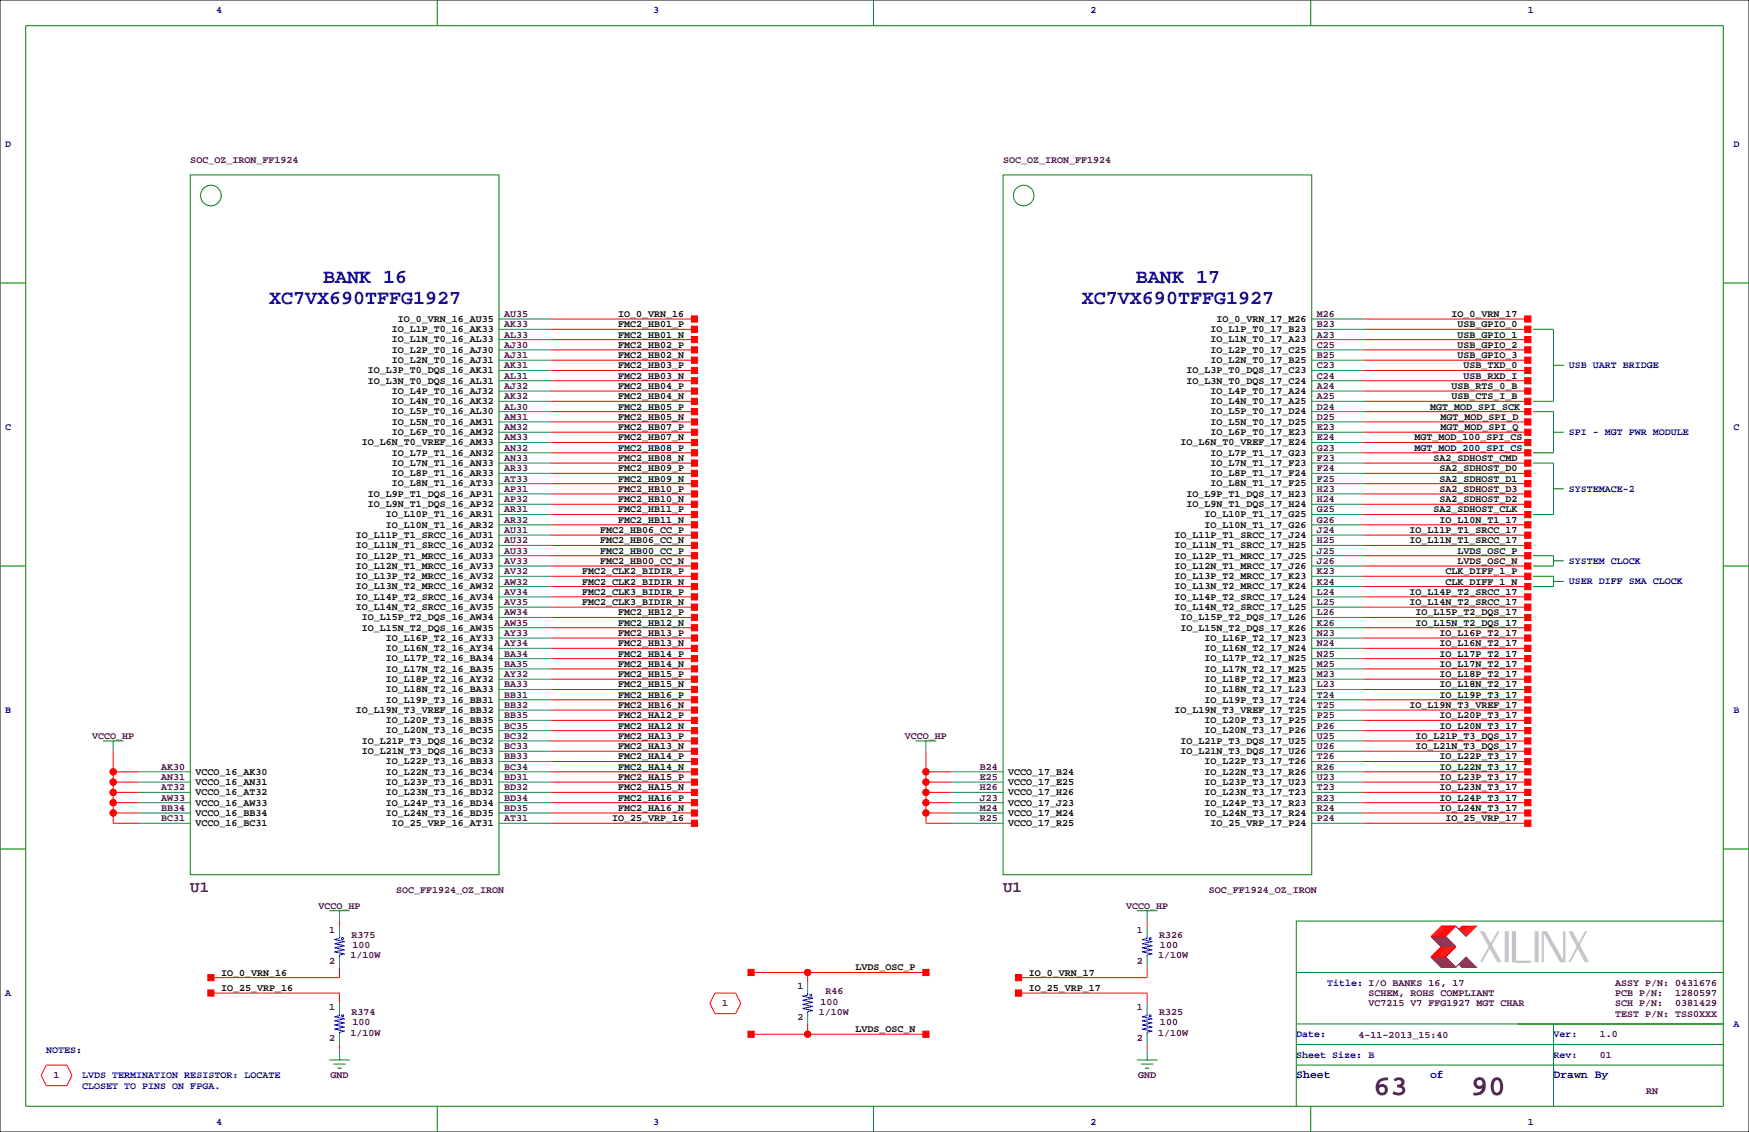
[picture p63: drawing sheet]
<svg xmlns="http://www.w3.org/2000/svg" width="432mm" height="279mm" viewBox="0 0 432 279" stroke-linecap="round" stroke-linejoin="round" font-family="sans-serif">
<defs><g id="words">
<g font-size="7.1" fill="#400040">
<text x="339.1" y="270.3">63</text>
<text x="363.2" y="270.3">90</text>
</g>
<g font-size="4.9" fill="#0000a0">
<text x="79.8" y="70">BANK 16</text>
<text x="280.5" y="70">BANK 17</text>
<text x="66.5" y="75">XC7VX690TFFG1927</text>
<text x="267.1" y="75">XC7VX690TFFG1927</text>
</g>
<g font-size="3.9" fill="#400040">
<text x="47" y="220.2">U1</text>
<text x="247.6" y="220.2">U1</text>
</g>
<g font-size="2.8" fill="#0000a0">
<text x="320" y="266.1">Sheet</text>
<text x="353.1" y="266.1">of</text>
<text x="383.5" y="266.1">Drawn By</text>
</g>
<g font-size="2.5" fill="#0000a0">
<text x="53.3" y="3.3">4</text>
<text x="161.3" y="3.3">3</text>
<text x="269.2" y="3.3">2</text>
<text x="377.2" y="3.3">1</text>
<text x="1.3" y="36.3">D</text>
<text x="428" y="36.3">D</text>
<text x="387.3" y="90.9">USB UART BRIDGE</text>
<text x="1.3" y="106.2">C</text>
<text x="387.3" y="107.4">SPI - MGT PWR MODULE</text>
<text x="428" y="106.2">C</text>
<text x="387.3" y="121.3">SYSTEMACE-2</text>
<text x="387.3" y="139.1">SYSTEM CLOCK</text>
<text x="387.3" y="144.2">USER DIFF SMA CLOCK</text>
<text x="1.3" y="176">B</text>
<text x="428" y="176">B</text>
<text x="1.3" y="245.9">A</text>
<text x="327.7" y="243.3">Title: I/O BANKS 16, 17</text>
<text x="320" y="256">Date:</text>
<text x="383.5" y="256">Ver:</text>
<text x="428" y="253.5">A</text>
<text x="11.4" y="259.8">NOTES:</text>
<text x="320" y="261.1">Sheet Size: B</text>
<text x="383.5" y="261.1">Rev:</text>
<text x="20.3" y="266.2">LVDS TERMINATION RESISTOR: LOCATE</text>
<text x="20.3" y="268.7">CLOSET TO PINS ON FPGA.</text>
<text x="53.3" y="277.6">4</text>
<text x="161.3" y="277.6">3</text>
<text x="269.2" y="277.6">2</text>
<text x="377.2" y="277.6">1</text>
</g>
<g font-size="2.5" fill="#400040">
<text x="47" y="40.1">SOC_OZ_IRON_FF1924</text>
<text x="247.6" y="40.1">SOC_OZ_IRON_FF1924</text>
<text x="124.5" y="83.3">AL33</text>
<text x="124.5" y="80.8">AK33</text>
<text x="124.5" y="78.2">AU35</text>
<text x="325.1" y="83.3">A23</text>
<text x="325.1" y="80.8">B23</text>
<text x="325.1" y="78.2">M26</text>
<text x="124.5" y="88.4">AJ31</text>
<text x="124.5" y="85.9">AJ30</text>
<text x="325.1" y="88.4">B25</text>
<text x="325.1" y="85.9">C25</text>
<text x="124.5" y="93.5">AL31</text>
<text x="124.5" y="90.9">AK31</text>
<text x="325.1" y="93.5">C24</text>
<text x="325.1" y="90.9">C23</text>
<text x="124.5" y="101.1">AL30</text>
<text x="124.5" y="98.6">AK32</text>
<text x="124.5" y="96">AJ32</text>
<text x="325.1" y="101.1">D24</text>
<text x="325.1" y="98.6">A25</text>
<text x="325.1" y="96">A24</text>
<text x="124.5" y="106.2">AM32</text>
<text x="124.5" y="103.6">AM31</text>
<text x="325.1" y="106.2">E23</text>
<text x="325.1" y="103.6">D25</text>
<text x="124.5" y="113.8">AN33</text>
<text x="124.5" y="111.3">AN32</text>
<text x="124.5" y="108.7">AM33</text>
<text x="325.1" y="113.8">F23</text>
<text x="325.1" y="111.3">G23</text>
<text x="325.1" y="108.7">E24</text>
<text x="124.5" y="118.9">AT33</text>
<text x="124.5" y="116.3">AR33</text>
<text x="325.1" y="118.9">F25</text>
<text x="325.1" y="116.3">F24</text>
<text x="124.5" y="124">AP32</text>
<text x="124.5" y="121.4">AP31</text>
<text x="325.1" y="124">H24</text>
<text x="325.1" y="121.4">H23</text>
<text x="124.5" y="131.6">AU31</text>
<text x="124.5" y="129">AR32</text>
<text x="124.5" y="126.5">AR31</text>
<text x="325.1" y="131.6">J24</text>
<text x="325.1" y="129">G26</text>
<text x="325.1" y="126.5">G25</text>
<text x="124.5" y="136.7">AU33</text>
<text x="124.5" y="134.1">AU32</text>
<text x="325.1" y="136.7">J25</text>
<text x="325.1" y="134.1">H25</text>
<text x="124.5" y="141.7">AV32</text>
<text x="124.5" y="139.2">AV33</text>
<text x="325.1" y="141.7">K23</text>
<text x="325.1" y="139.2">J26</text>
<text x="124.5" y="149.4">AV35</text>
<text x="124.5" y="146.8">AV34</text>
<text x="124.5" y="144.3">AW32</text>
<text x="325.1" y="149.4">L25</text>
<text x="325.1" y="146.8">L24</text>
<text x="325.1" y="144.3">K24</text>
<text x="124.5" y="154.4">AW35</text>
<text x="124.5" y="151.9">AW34</text>
<text x="325.1" y="154.4">K26</text>
<text x="325.1" y="151.9">L26</text>
<text x="124.5" y="159.5">AY34</text>
<text x="124.5" y="157">AY33</text>
<text x="325.1" y="159.5">N24</text>
<text x="325.1" y="157">N23</text>
<text x="124.5" y="167.1">AY32</text>
<text x="124.5" y="164.6">BA35</text>
<text x="124.5" y="162.1">BA34</text>
<text x="325.1" y="167.1">M23</text>
<text x="325.1" y="164.6">M25</text>
<text x="325.1" y="162.1">N25</text>
<text x="124.5" y="172.2">BB31</text>
<text x="124.5" y="169.7">BA33</text>
<text x="325.1" y="172.2">T24</text>
<text x="325.1" y="169.7">L23</text>
<text x="124.5" y="179.8">BC35</text>
<text x="124.5" y="177.3">BB35</text>
<text x="124.5" y="174.8">BB32</text>
<text x="325.1" y="179.8">P26</text>
<text x="325.1" y="177.3">P25</text>
<text x="325.1" y="174.8">T25</text>
<text x="22.8" y="182.4">VCCO_HP</text>
<text x="124.5" y="184.9">BC33</text>
<text x="124.5" y="182.4">BC32</text>
<text x="223.4" y="182.4">VCCO_HP</text>
<text x="325.1" y="184.9">U26</text>
<text x="325.1" y="182.4">U25</text>
<text x="39.8" y="190">AK30</text>
<text x="124.5" y="190">BC34</text>
<text x="124.5" y="187.5">BB33</text>
<text x="241.9" y="190">B24</text>
<text x="325.1" y="190">R26</text>
<text x="325.1" y="187.5">T26</text>
<text x="39.8" y="197.6">AW33</text>
<text x="39.8" y="195.1">AT32</text>
<text x="39.8" y="192.5">AN31</text>
<text x="124.5" y="197.6">BD34</text>
<text x="124.5" y="195.1">BD32</text>
<text x="124.5" y="192.5">BD31</text>
<text x="241.9" y="197.6">J23</text>
<text x="241.9" y="195.1">H26</text>
<text x="241.9" y="192.5">E25</text>
<text x="325.1" y="197.6">R23</text>
<text x="325.1" y="195.1">T23</text>
<text x="325.1" y="192.5">U23</text>
<text x="39.8" y="202.7">BC31</text>
<text x="39.8" y="200.2">BB34</text>
<text x="124.5" y="202.7">AT31</text>
<text x="124.5" y="200.2">BD35</text>
<text x="241.9" y="202.7">R25</text>
<text x="241.9" y="200.2">M24</text>
<text x="325.1" y="202.7">P24</text>
<text x="325.1" y="200.2">R24</text>
<text x="97.8" y="220.5">SOC_FF1924_OZ_IRON</text>
<text x="298.5" y="220.5">SOC_FF1924_OZ_IRON</text>
<text x="78.6" y="224.3">VCCO_HP</text>
<text x="278" y="224.3">VCCO_HP</text>
<text x="81.3" y="230.2">1</text>
<text x="86.8" y="231.5">R375</text>
<text x="280.7" y="230.2">1</text>
<text x="286.2" y="231.5">R326</text>
<text x="81.3" y="237.8">2</text>
<text x="86.6" y="236.6">1/10W</text>
<text x="87" y="234">100</text>
<text x="280.7" y="237.8">2</text>
<text x="286" y="236.6">1/10W</text>
<text x="286.4" y="234">100</text>
<text x="196.8" y="244.2">1</text>
<text x="203.8" y="245.5">R46</text>
<text x="337.8" y="245.9">SCHEM, ROHS COMPLIANT</text>
<text x="398.8" y="243.3">ASSY P/N: 0431676</text>
<text x="398.8" y="245.9">PCB P/N:</text>
<text x="413.6" y="245.9">1280597</text>
<text x="81.3" y="249.3">1</text>
<text x="86.8" y="250.5">R374</text>
<text x="178.3" y="248.4">1</text>
<text x="196.8" y="251.8">2</text>
<text x="202.1" y="250.5">1/10W</text>
<text x="202.6" y="248">100</text>
<text x="280.7" y="249.3">1</text>
<text x="286.2" y="250.5">R325</text>
<text x="337.8" y="248.4">VC7215 V7 FFG1927 MGT CHAR</text>
<text x="398.8" y="248.4">SCH P/N:</text>
<text x="398.8" y="251">TEST P/N: TSS0XXX</text>
<text x="413.6" y="248.4">0381429</text>
<text x="81.3" y="256.9">2</text>
<text x="86.6" y="255.6">1/10W</text>
<text x="87" y="253.1">100</text>
<text x="280.7" y="256.9">2</text>
<text x="286" y="255.6">1/10W</text>
<text x="286.4" y="253.1">100</text>
<text x="335.4" y="256.3">4-11-2013_15:40</text>
<text x="395" y="256">1.0</text>
<text x="395" y="261.1">01</text>
<text x="13.2" y="266.2">1</text>
<text x="81.6" y="266.2">GND</text>
<text x="281" y="266.2">GND</text>
<text x="406.4" y="270">RN</text>
</g>
<g font-size="2.5">
<text x="96.7" y="82">IO_L1P_T0_16_AK33</text>
<text x="98.2" y="79.4">IO_0_VRN_16_AU35</text>
<text x="152.6" y="78.2">IO_0_VRN_16</text>
<text x="152.6" y="83.3">FMC2_HB01_N</text>
<text x="152.6" y="80.8">FMC2_HB01_P</text>
<text x="298.9" y="82">IO_L1P_T0_17_B23</text>
<text x="300.4" y="79.4">IO_0_VRN_17_M26</text>
<text x="358.4" y="78.2">IO_0_VRN_17</text>
<text x="359.8" y="83.3">USB_GPIO_1</text>
<text x="359.8" y="80.8">USB_GPIO_0</text>
<text x="96.7" y="89.6">IO_L2N_T0_16_AJ31</text>
<text x="96.7" y="87.1">IO_L2P_T0_16_AJ30</text>
<text x="96.7" y="84.5">IO_L1N_T0_16_AL33</text>
<text x="152.6" y="85.9">FMC2_HB02_P</text>
<text x="152.6" y="88.4">FMC2_HB02_N</text>
<text x="298.9" y="89.6">IO_L2N_T0_17_B25</text>
<text x="298.9" y="87.1">IO_L2P_T0_17_C25</text>
<text x="298.9" y="84.5">IO_L1N_T0_17_A23</text>
<text x="359.8" y="88.4">USB_GPIO_3</text>
<text x="359.8" y="85.9">USB_GPIO_2</text>
<text x="90.8" y="94.7">IO_L3N_T0_DQS_16_AL31</text>
<text x="90.8" y="92.1">IO_L3P_T0_DQS_16_AK31</text>
<text x="152.6" y="90.9">FMC2_HB03_P</text>
<text x="152.6" y="93.5">FMC2_HB03_N</text>
<text x="292.9" y="94.7">IO_L3N_T0_DQS_17_C24</text>
<text x="292.9" y="92.1">IO_L3P_T0_DQS_17_C23</text>
<text x="361.3" y="93.5">USB_RXD_I</text>
<text x="361.3" y="90.9">USB_TXD_0</text>
<text x="96.7" y="99.8">IO_L4N_T0_16_AK32</text>
<text x="96.7" y="97.2">IO_L4P_T0_16_AJ32</text>
<text x="152.6" y="101.1">FMC2_HB05_P</text>
<text x="152.6" y="98.6">FMC2_HB04_N</text>
<text x="152.6" y="96">FMC2_HB04_P</text>
<text x="298.9" y="99.8">IO_L4N_T0_17_A25</text>
<text x="298.9" y="97.2">IO_L4P_T0_17_A24</text>
<text x="353.1" y="101.1">MGT_MOD_SPI_SCK</text>
<text x="358.4" y="98.6">USB_CTS_I_B</text>
<text x="358.4" y="96">USB_RTS_0_B</text>
<text x="96.7" y="107.4">IO_L6P_T0_16_AM32</text>
<text x="96.7" y="104.8">IO_L5N_T0_16_AM31</text>
<text x="96.7" y="102.3">IO_L5P_T0_16_AL30</text>
<text x="152.6" y="103.6">FMC2_HB05_N</text>
<text x="152.6" y="106.2">FMC2_HB07_P</text>
<text x="298.9" y="107.4">IO_L6P_T0_17_E23</text>
<text x="298.9" y="104.8">IO_L5N_T0_17_D25</text>
<text x="298.9" y="102.3">IO_L5P_T0_17_D24</text>
<text x="355.6" y="106.2">MGT_MOD_SPI_Q</text>
<text x="355.6" y="103.6">MGT_MOD_SPI_D</text>
<text x="89.3" y="109.9">IO_L6N_T0_VREF_16_AM33</text>
<text x="96.7" y="112.5">IO_L7P_T1_16_AN32</text>
<text x="152.6" y="111.3">FMC2_HB08_P</text>
<text x="152.6" y="113.8">FMC2_HB08_N</text>
<text x="152.6" y="108.7">FMC2_HB07_N</text>
<text x="291.5" y="109.9">IO_L6N_T0_VREF_17_E24</text>
<text x="298.9" y="112.5">IO_L7P_T1_17_G23</text>
<text x="349.3" y="111.3">MGT_MOD_200_SPI_CS</text>
<text x="349.3" y="108.7">MGT_MOD_100_SPI_CS</text>
<text x="353.9" y="113.8">SA2_SDHOST_CMD</text>
<text x="96.7" y="117.5">IO_L8P_T1_16_AR33</text>
<text x="96.7" y="115">IO_L7N_T1_16_AN33</text>
<text x="152.6" y="116.3">FMC2_HB09_P</text>
<text x="152.6" y="118.9">FMC2_HB09_N</text>
<text x="298.9" y="117.5">IO_L8P_T1_17_F24</text>
<text x="298.9" y="115">IO_L7N_T1_17_F23</text>
<text x="355.4" y="118.9">SA2_SDHOST_D1</text>
<text x="355.4" y="116.3">SA2_SDHOST_D0</text>
<text x="90.8" y="125.2">IO_L9N_T1_DQS_16_AP32</text>
<text x="90.8" y="122.6">IO_L9P_T1_DQS_16_AP31</text>
<text x="96.7" y="120.1">IO_L8N_T1_16_AT33</text>
<text x="152.6" y="121.4">FMC2_HB10_P</text>
<text x="152.6" y="124">FMC2_HB10_N</text>
<text x="292.9" y="125.2">IO_L9N_T1_DQS_17_H24</text>
<text x="292.9" y="122.6">IO_L9P_T1_DQS_17_H23</text>
<text x="298.9" y="120.1">IO_L8N_T1_17_F25</text>
<text x="355.4" y="124">SA2_SDHOST_D2</text>
<text x="355.4" y="121.4">SA2_SDHOST_D3</text>
<text x="95.2" y="130.2">IO_L10N_T1_16_AR32</text>
<text x="95.2" y="127.7">IO_L10P_T1_16_AR31</text>
<text x="148.2" y="131.6">FMC2_HB06_CC_P</text>
<text x="152.6" y="126.5">FMC2_HB11_P</text>
<text x="152.6" y="129">FMC2_HB11_N</text>
<text x="297.4" y="130.2">IO_L10N_T1_17_G26</text>
<text x="297.4" y="127.7">IO_L10P_T1_17_G25</text>
<text x="348" y="131.6">IO_L11P_T1_SRCC_17</text>
<text x="353.9" y="126.5">SA2_SDHOST_CLK</text>
<text x="355.4" y="129">IO_L10N_T1_17</text>
<text x="87.8" y="137.9">IO_L12P_T1_MRCC_16_AU33</text>
<text x="87.8" y="135.3">IO_L11N_T1_SRCC_16_AU32</text>
<text x="87.8" y="132.8">IO_L11P_T1_SRCC_16_AU31</text>
<text x="148.2" y="134.1">FMC2_HB06_CC_N</text>
<text x="148.2" y="136.7">FMC2_HB00_CC_P</text>
<text x="290" y="137.9">IO_L12P_T1_MRCC_17_J25</text>
<text x="290" y="135.3">IO_L11N_T1_SRCC_17_H25</text>
<text x="290" y="132.8">IO_L11P_T1_SRCC_17_J24</text>
<text x="348" y="134.1">IO_L11N_T1_SRCC_17</text>
<text x="359.8" y="136.7">LVDS_OSC_P</text>
<text x="87.8" y="142.9">IO_L13P_T2_MRCC_16_AV32</text>
<text x="87.8" y="140.4">IO_L12N_T1_MRCC_16_AV33</text>
<text x="143.7" y="141.7">FMC2_CLK2_BIDIR_P</text>
<text x="148.2" y="139.2">FMC2_HB00_CC_N</text>
<text x="290" y="142.9">IO_L13P_T2_MRCC_17_K23</text>
<text x="290" y="140.4">IO_L12N_T1_MRCC_17_J26</text>
<text x="356.9" y="141.7">CLK_DIFF_1_P</text>
<text x="359.8" y="139.2">LVDS_OSC_N</text>
<text x="87.8" y="148">IO_L14P_T2_SRCC_16_AV34</text>
<text x="87.8" y="145.5">IO_L13N_T2_MRCC_16_AW32</text>
<text x="143.7" y="144.3">FMC2_CLK2_BIDIR_N</text>
<text x="143.7" y="146.8">FMC2_CLK3_BIDIR_P</text>
<text x="143.7" y="149.4">FMC2_CLK3_BIDIR_N</text>
<text x="290" y="148">IO_L14P_T2_SRCC_17_L24</text>
<text x="290" y="145.5">IO_L13N_T2_MRCC_17_K24</text>
<text x="348" y="146.8">IO_L14P_T2_SRCC_17</text>
<text x="348" y="149.4">IO_L14N_T2_SRCC_17</text>
<text x="356.9" y="144.3">CLK_DIFF_1_N</text>
<text x="87.8" y="150.6">IO_L14N_T2_SRCC_16_AV35</text>
<text x="89.3" y="155.6">IO_L15N_T2_DQS_16_AW35</text>
<text x="89.3" y="153.1">IO_L15P_T2_DQS_16_AW34</text>
<text x="152.6" y="151.9">FMC2_HB12_P</text>
<text x="152.6" y="154.4">FMC2_HB12_N</text>
<text x="290" y="150.6">IO_L14N_T2_SRCC_17_L25</text>
<text x="291.5" y="155.6">IO_L15N_T2_DQS_17_K26</text>
<text x="291.5" y="153.1">IO_L15P_T2_DQS_17_L26</text>
<text x="349.5" y="151.9">IO_L15P_T2_DQS_17</text>
<text x="349.5" y="154.4">IO_L15N_T2_DQS_17</text>
<text x="95.2" y="160.7">IO_L16N_T2_16_AY34</text>
<text x="95.2" y="158.2">IO_L16P_T2_16_AY33</text>
<text x="152.6" y="157">FMC2_HB13_P</text>
<text x="152.6" y="159.5">FMC2_HB13_N</text>
<text x="297.4" y="160.7">IO_L16N_T2_17_N24</text>
<text x="297.4" y="158.2">IO_L16P_T2_17_N23</text>
<text x="355.4" y="157">IO_L16P_T2_17</text>
<text x="355.4" y="159.5">IO_L16N_T2_17</text>
<text x="95.2" y="165.8">IO_L17N_T2_16_BA35</text>
<text x="95.2" y="163.3">IO_L17P_T2_16_BA34</text>
<text x="152.6" y="162.1">FMC2_HB14_P</text>
<text x="152.6" y="164.6">FMC2_HB14_N</text>
<text x="152.6" y="167.1">FMC2_HB15_P</text>
<text x="297.4" y="165.8">IO_L17N_T2_17_M25</text>
<text x="297.4" y="163.3">IO_L17P_T2_17_N25</text>
<text x="355.4" y="162.1">IO_L17P_T2_17</text>
<text x="355.4" y="164.6">IO_L17N_T2_17</text>
<text x="355.4" y="167.1">IO_L18P_T2_17</text>
<text x="95.2" y="173.4">IO_L19P_T3_16_BB31</text>
<text x="95.2" y="170.9">IO_L18N_T2_16_BA33</text>
<text x="95.2" y="168.3">IO_L18P_T2_16_AY32</text>
<text x="152.6" y="172.2">FMC2_HB16_P</text>
<text x="152.6" y="169.7">FMC2_HB15_N</text>
<text x="297.4" y="173.4">IO_L19P_T3_17_T24</text>
<text x="297.4" y="170.9">IO_L18N_T2_17_L23</text>
<text x="297.4" y="168.3">IO_L18P_T2_17_M23</text>
<text x="355.4" y="169.7">IO_L18N_T2_17</text>
<text x="355.4" y="172.2">IO_L19P_T3_17</text>
<text x="87.8" y="176">IO_L19N_T3_VREF_16_BB32</text>
<text x="95.2" y="178.5">IO_L20P_T3_16_BB35</text>
<text x="152.6" y="179.8">FMC2_HA12_N</text>
<text x="152.6" y="177.3">FMC2_HA12_P</text>
<text x="152.6" y="174.8">FMC2_HB16_N</text>
<text x="290" y="176">IO_L19N_T3_VREF_17_T25</text>
<text x="297.4" y="178.5">IO_L20P_T3_17_P25</text>
<text x="348" y="174.8">IO_L19N_T3_VREF_17</text>
<text x="355.4" y="177.3">IO_L20P_T3_17</text>
<text x="355.4" y="179.8">IO_L20N_T3_17</text>
<text x="89.3" y="183.6">IO_L21P_T3_DQS_16_BC32</text>
<text x="95.2" y="181">IO_L20N_T3_16_BC35</text>
<text x="152.6" y="184.9">FMC2_HA13_N</text>
<text x="152.6" y="182.4">FMC2_HA13_P</text>
<text x="291.5" y="183.6">IO_L21P_T3_DQS_17_U25</text>
<text x="297.4" y="181">IO_L20N_T3_17_P26</text>
<text x="349.5" y="182.4">IO_L21P_T3_DQS_17</text>
<text x="349.5" y="184.9">IO_L21N_T3_DQS_17</text>
<text x="48.3" y="191.2">VCCO_16_AK30</text>
<text x="89.3" y="186.1">IO_L21N_T3_DQS_16_BC33</text>
<text x="95.2" y="191.2">IO_L22N_T3_16_BC34</text>
<text x="95.2" y="188.7">IO_L22P_T3_16_BB33</text>
<text x="152.6" y="187.5">FMC2_HA14_P</text>
<text x="152.6" y="190">FMC2_HA14_N</text>
<text x="248.9" y="191.2">VCCO_17_B24</text>
<text x="291.5" y="186.1">IO_L21N_T3_DQS_17_U26</text>
<text x="297.4" y="191.2">IO_L22N_T3_17_R26</text>
<text x="297.4" y="188.7">IO_L22P_T3_17_T26</text>
<text x="355.4" y="187.5">IO_L22P_T3_17</text>
<text x="355.4" y="190">IO_L22N_T3_17</text>
<text x="48.3" y="196.3">VCCO_16_AT32</text>
<text x="48.3" y="193.7">VCCO_16_AN31</text>
<text x="95.2" y="196.3">IO_L23N_T3_16_BD32</text>
<text x="95.2" y="193.7">IO_L23P_T3_16_BD31</text>
<text x="152.6" y="192.5">FMC2_HA15_P</text>
<text x="152.6" y="195.1">FMC2_HA15_N</text>
<text x="152.6" y="197.6">FMC2_HA16_P</text>
<text x="248.9" y="196.3">VCCO_17_H26</text>
<text x="248.9" y="193.7">VCCO_17_E25</text>
<text x="297.4" y="196.3">IO_L23N_T3_17_T23</text>
<text x="297.4" y="193.7">IO_L23P_T3_17_U23</text>
<text x="355.4" y="192.5">IO_L23P_T3_17</text>
<text x="355.4" y="195.1">IO_L23N_T3_17</text>
<text x="355.4" y="197.6">IO_L24P_T3_17</text>
<text x="48.3" y="203.9">VCCO_16_BC31</text>
<text x="48.3" y="201.4">VCCO_16_BB34</text>
<text x="48.3" y="198.8">VCCO_16_AW33</text>
<text x="95.2" y="201.4">IO_L24N_T3_16_BD35</text>
<text x="95.2" y="198.8">IO_L24P_T3_16_BD34</text>
<text x="96.7" y="203.9">IO_25_VRP_16_AT31</text>
<text x="151.1" y="202.7">IO_25_VRP_16</text>
<text x="152.6" y="200.2">FMC2_HA16_N</text>
<text x="248.9" y="203.9">VCCO_17_R25</text>
<text x="248.9" y="201.4">VCCO_17_M24</text>
<text x="248.9" y="198.8">VCCO_17_J23</text>
<text x="297.4" y="201.4">IO_L24N_T3_17_R24</text>
<text x="297.4" y="198.8">IO_L24P_T3_17_R23</text>
<text x="298.9" y="203.9">IO_25_VRP_17_P24</text>
<text x="355.4" y="200.2">IO_L24N_T3_17</text>
<text x="356.9" y="202.7">IO_25_VRP_17</text>
<text x="211.2" y="239.5">LVDS_OSC_P</text>
<text x="54.6" y="244.6">IO_25_VRP_16</text>
<text x="54.6" y="240.8">IO_0_VRN_16</text>
<text x="254" y="240.8">IO_0_VRN_17</text>
<text x="254" y="244.6">IO_25_VRP_17</text>
<text x="211.2" y="254.8">LVDS_OSC_N</text>
</g>
</g></defs>
<path d="M0 0h431.8v279.4h-431.8z" fill="none" stroke="#000" stroke-width=".25"/>
<g fill="none" stroke="#f00" stroke-width=".25">
<path d="M135.9 78.7h35.5M336.5 78.7h40.7M135.9 81.3h35.5M135.9 83.8h35.5M135.9 86.4h35.5M135.9 88.9h35.5M135.9 91.4h35.5M135.9 94h35.5M135.9 96.5h35.5M135.9 99.1h35.5M336.5 81.3h40.7M336.5 83.8h40.7"/>
<path d="M336.5 86.4h40.7M336.5 88.9h40.7M336.5 91.4h40.7M336.5 94h40.7M336.5 96.5h40.7M336.5 99.1h40.7M135.9 114.3h35.5M135.9 116.8h35.5M135.9 119.4h35.5M135.9 101.6h35.5M135.9 109.2h35.5M135.9 106.7h35.5"/>
<path d="M135.9 111.8h35.5M135.9 104.1h35.5M336.5 114.3h40.7M336.5 116.8h40.7M336.5 119.4h40.7M336.5 101.6h40.7M336.5 109.2h40.7M336.5 106.7h40.7M336.5 111.8h40.7M336.5 104.1h40.7M135.9 121.9h35.5M135.9 124.5h35.5"/>
<path d="M135.9 127h35.5M135.9 137.2h35.5M135.9 139.7h35.5M135.9 129.5h35.5M135.9 134.6h35.5M135.9 132.1h35.5M336.5 121.9h40.7M336.5 124.5h40.7M336.5 127h40.7M336.5 137.2h40.7M336.5 139.7h40.7M336.5 129.5h40.7"/>
<path d="M336.5 134.6h40.7M336.5 132.1h40.7M135.9 142.2h35.5M135.9 144.8h35.5M135.9 157.5h35.5M135.9 154.9h35.5M135.9 152.4h35.5M135.9 149.9h35.5M135.9 147.3h35.5M336.5 142.2h40.7M336.5 144.8h40.7M336.5 157.5h40.7"/>
<path d="M336.5 154.9h40.7M336.5 152.4h40.7M336.5 149.9h40.7M336.5 147.3h40.7M135.9 177.8h35.5M135.9 175.3h35.5M135.9 172.7h35.5M135.9 170.2h35.5M135.9 167.6h35.5M135.9 165.1h35.5M135.9 162.6h35.5M135.9 160h35.5"/>
<path d="M336.5 177.8h40.7M336.5 175.3h40.7M336.5 172.7h40.7M336.5 170.2h40.7M336.5 167.6h40.7M336.5 165.1h40.7M336.5 162.6h40.7M336.5 160h40.7M27.9 190.5h6.4M27.9 185.4v17.8h6.4M27.9 198.1h6.4M27.9 195.6h6.4"/>
<path d="M27.9 193h6.4M135.9 190.5h35.5M135.9 198.1h35.5M135.9 195.6h35.5M135.9 193h35.5M135.9 188h35.5M135.9 185.4h35.5M135.9 182.9h35.5M135.9 180.3h35.5M228.6 190.5h6.3M228.6 185.4v17.8h6.3M228.6 198.1h6.3"/>
<path d="M228.6 195.6h6.3M228.6 193h6.3M336.5 190.5h40.7M336.5 198.1h40.7M336.5 195.6h40.7M336.5 193h40.7M336.5 188h40.7M336.5 185.4h40.7M336.5 182.9h40.7M336.5 180.3h40.7M27.9 200.7h6.4M135.9 203.2h35.5"/>
<path d="M135.9 200.7h35.5M228.6 200.7h6.3M336.5 203.2h40.7M336.5 200.7h40.7M83.8 227.3v1.3M83.8 238.8v2.5h-31.7M283.2 238.8v2.5h-31.7M283.2 227.3v1.3M355.9 233.7l-2.6 2.5h3.6l2.5-2.5M355.9 228.6h3.5l-2.5 2.5h-3.6zM356.1 233.7l-2.5 2.5M356.1 228.6l-2.5 2.5"/>
<path d="M356.4 233.7l-2.6 2.5M356.4 228.6l-2.6 2.5M356.6 233.7l-2.5 2.5M356.6 228.6l-2.5 2.5M356.9 233.7l-2.6 2.5M356.9 228.6l-2.6 2.5M357.1 233.7l-2.5 2.5M357.1 228.6l-2.5 2.5M357.4 233.7l-2.6 2.5M357.4 228.6l-2.6 2.5M357.6 233.7l-2.5 2.5M357.6 228.6l-2.5 2.5"/>
<path d="M357.9 233.7l-2.6 2.5M357.9 228.6l-2.6 2.5M358.1 233.7l-2.5 2.5M358.1 228.6l-2.5 2.5M358.4 233.7l-2.5 2.5M358.4 228.6l-2.5 2.5M358.6 233.7l-2.5 2.5M358.6 228.6l-2.5 2.5M358.9 233.7l-2.5 2.5M358.9 228.6l-2.5 2.5M359.2 233.7l-2.6 2.5M359.2 228.6l-2.6 2.5"/>
<path d="M360.2 229.4l.7-.8h3.6l-2.6 2.5M361.2 228.6l-.8 .8M361.4 228.6l-1 1M361.7 228.6l-1 1M361.9 228.6l-1.2 1.3M362.2 228.6l-1.3 1.3M362.5 228.6l-1.6 1.5M362.7 228.6l-1.5 1.5M363 228.6l-1.8 1.8M363.2 228.6l-1.8 1.8M363.5 228.6l-2.1 2M363.7 228.6l-2 2"/>
<path d="M364 228.6l-2.3 2.3M364.2 228.6l-2.3 2.3M52.1 245.1h31.7v2.5M83.8 257.8v1.3M176.5 245.1h5.1l1.3 2.5-1.3 2.6h-5.1l-1.2-2.6zM185.4 240h43.2M185.4 255.3h43.2M199.4 240v2.6M199.4 252.7v2.6M251.5 245.1h31.7v2.5M283.2 257.8v1.3M11.4 262.9h5.1l1.3 2.5-1.3 2.6h-5.1l-1.2-2.6z"/>
<circle cx="27.9" cy="190.5" r=".76"/>
<circle cx="27.9" cy="193" r=".76"/>
<circle cx="27.9" cy="198.1" r=".76"/>
<circle cx="27.9" cy="195.6" r=".76"/>
<circle cx="228.6" cy="193" r=".76"/>
<circle cx="228.6" cy="190.5" r=".76"/>
<circle cx="228.6" cy="198.1" r=".76"/>
<circle cx="228.6" cy="195.6" r=".76"/>
<circle cx="27.9" cy="200.7" r=".76"/>
<circle cx="228.6" cy="200.7" r=".76"/>
<circle cx="199.4" cy="240" r=".76"/>
<circle cx="199.4" cy="255.3" r=".76"/>
</g>
<g fill="#f00" stroke="#f00" stroke-width=".25">
<path d="M376.4 113.5h1.6v1.6h-1.6z" fill-rule="evenodd"/>
<path d="M376.4 116.1h1.6v1.5h-1.6z" fill-rule="evenodd"/>
<path d="M376.4 118.6h1.6v1.5h-1.6z" fill-rule="evenodd"/>
<path d="M376.4 121.2h1.6v1.5h-1.6z" fill-rule="evenodd"/>
<path d="M376.4 123.7h1.6v1.5h-1.6z" fill-rule="evenodd"/>
<path d="M376.4 126.2h1.6v1.6h-1.6z" fill-rule="evenodd"/>
<path d="M170.7 189.7h1.5v1.6h-1.5z" fill-rule="evenodd"/>
<path d="M184.7 239.3h1.5v1.5h-1.5z" fill-rule="evenodd"/>
<path d="M227.8 239.3h1.6v1.5h-1.6z" fill-rule="evenodd"/>
<path d="M184.7 254.5h1.5v1.5h-1.5z" fill-rule="evenodd"/>
<path d="M227.8 254.5h1.6v1.5h-1.6z" fill-rule="evenodd"/>
<path d="M376.4 80.5h1.6v1.5h-1.6z" fill-rule="evenodd"/>
<path d="M376.4 83.1h1.6v1.5h-1.6z" fill-rule="evenodd"/>
<path d="M376.4 85.6h1.6v1.5h-1.6z" fill-rule="evenodd"/>
<path d="M376.4 88.1h1.6v1.6h-1.6z" fill-rule="evenodd"/>
<path d="M376.4 90.7h1.6v1.5h-1.6z" fill-rule="evenodd"/>
<path d="M376.4 93.2h1.6v1.5h-1.6z" fill-rule="evenodd"/>
<path d="M376.4 95.8h1.6v1.5h-1.6z" fill-rule="evenodd"/>
<path d="M376.4 136.4h1.6v1.5h-1.6z" fill-rule="evenodd"/>
<path d="M376.4 138.9h1.6v1.6h-1.6z" fill-rule="evenodd"/>
<path d="M376.4 141.5h1.6v1.5h-1.6z" fill-rule="evenodd"/>
<path d="M376.4 144h1.6v1.5h-1.6z" fill-rule="evenodd"/>
<path d="M51.3 240.5h1.5v1.6h-1.5z" fill-rule="evenodd"/>
<path d="M51.3 244.3h1.5v1.6h-1.5z" fill-rule="evenodd"/>
<path d="M376.4 202.4h1.6v1.6h-1.6z" fill-rule="evenodd"/>
<path d="M376.4 199.9h1.6v1.5h-1.6z" fill-rule="evenodd"/>
<path d="M376.4 197.4h1.6v1.5h-1.6z" fill-rule="evenodd"/>
<path d="M376.4 194.8h1.6v1.5h-1.6z" fill-rule="evenodd"/>
<path d="M376.4 192.3h1.6v1.5h-1.6z" fill-rule="evenodd"/>
<path d="M376.4 189.7h1.6v1.6h-1.6z" fill-rule="evenodd"/>
<path d="M376.4 187.2h1.6v1.5h-1.6z" fill-rule="evenodd"/>
<path d="M376.4 184.7h1.6v1.5h-1.6z" fill-rule="evenodd"/>
<path d="M376.4 182.1h1.6v1.5h-1.6z" fill-rule="evenodd"/>
<path d="M376.4 179.6h1.6v1.5h-1.6z" fill-rule="evenodd"/>
<path d="M376.4 177h1.6v1.6h-1.6z" fill-rule="evenodd"/>
<path d="M376.4 174.5h1.6v1.5h-1.6z" fill-rule="evenodd"/>
<path d="M376.4 172h1.6v1.5h-1.6z" fill-rule="evenodd"/>
<path d="M376.4 169.4h1.6v1.5h-1.6z" fill-rule="evenodd"/>
<path d="M376.4 166.9h1.6v1.5h-1.6z" fill-rule="evenodd"/>
<path d="M376.4 164.3h1.6v1.6h-1.6z" fill-rule="evenodd"/>
<path d="M376.4 161.8h1.6v1.5h-1.6z" fill-rule="evenodd"/>
<path d="M376.4 159.3h1.6v1.5h-1.6z" fill-rule="evenodd"/>
<path d="M376.4 156.7h1.6v1.5h-1.6z" fill-rule="evenodd"/>
<path d="M376.4 154.2h1.6v1.5h-1.6z" fill-rule="evenodd"/>
<path d="M376.4 151.6h1.6v1.6h-1.6z" fill-rule="evenodd"/>
<path d="M376.4 149.1h1.6v1.5h-1.6z" fill-rule="evenodd"/>
<path d="M376.4 146.6h1.6v1.5h-1.6z" fill-rule="evenodd"/>
<path d="M376.4 128.8h1.6v1.5h-1.6z" fill-rule="evenodd"/>
<path d="M376.4 78h1.6v1.5h-1.6z" fill-rule="evenodd"/>
<path d="M170.7 95.8h1.5v1.5h-1.5z" fill-rule="evenodd"/>
<path d="M170.7 93.2h1.5v1.5h-1.5z" fill-rule="evenodd"/>
<path d="M170.7 166.9h1.5v1.5h-1.5z" fill-rule="evenodd"/>
<path d="M170.7 169.4h1.5v1.5h-1.5z" fill-rule="evenodd"/>
<path d="M170.7 136.4h1.5v1.5h-1.5z" fill-rule="evenodd"/>
<path d="M170.7 88.1h1.5v1.6h-1.5z" fill-rule="evenodd"/>
<path d="M170.7 85.6h1.5v1.5h-1.5z" fill-rule="evenodd"/>
<path d="M170.7 98.3h1.5v1.5h-1.5z" fill-rule="evenodd"/>
<path d="M170.7 100.8h1.5v1.6h-1.5z" fill-rule="evenodd"/>
<path d="M170.7 133.9h1.5v1.5h-1.5z" fill-rule="evenodd"/>
<path d="M170.7 108.5h1.5v1.5h-1.5z" fill-rule="evenodd"/>
<path d="M170.7 105.9h1.5v1.5h-1.5z" fill-rule="evenodd"/>
<path d="M170.7 113.5h1.5v1.6h-1.5z" fill-rule="evenodd"/>
<path d="M170.7 111h1.5v1.5h-1.5z" fill-rule="evenodd"/>
<path d="M170.7 118.6h1.5v1.5h-1.5z" fill-rule="evenodd"/>
<path d="M170.7 116.1h1.5v1.5h-1.5z" fill-rule="evenodd"/>
<path d="M170.7 123.7h1.5v1.5h-1.5z" fill-rule="evenodd"/>
<path d="M170.7 121.2h1.5v1.5h-1.5z" fill-rule="evenodd"/>
<path d="M170.7 128.8h1.5v1.5h-1.5z" fill-rule="evenodd"/>
<path d="M170.7 126.2h1.5v1.6h-1.5z" fill-rule="evenodd"/>
<path d="M170.7 154.2h1.5v1.5h-1.5z" fill-rule="evenodd"/>
<path d="M170.7 151.6h1.5v1.6h-1.5z" fill-rule="evenodd"/>
<path d="M170.7 159.3h1.5v1.5h-1.5z" fill-rule="evenodd"/>
<path d="M170.7 156.7h1.5v1.5h-1.5z" fill-rule="evenodd"/>
<path d="M170.7 164.3h1.5v1.6h-1.5z" fill-rule="evenodd"/>
<path d="M170.7 161.8h1.5v1.5h-1.5z" fill-rule="evenodd"/>
<path d="M170.7 172h1.5v1.5h-1.5z" fill-rule="evenodd"/>
<path d="M170.7 174.5h1.5v1.5h-1.5z" fill-rule="evenodd"/>
<path d="M170.7 90.7h1.5v1.5h-1.5z" fill-rule="evenodd"/>
<path d="M170.7 138.9h1.5v1.6h-1.5z" fill-rule="evenodd"/>
<path d="M170.7 80.5h1.5v1.5h-1.5z" fill-rule="evenodd"/>
<path d="M170.7 83.1h1.5v1.5h-1.5z" fill-rule="evenodd"/>
<path d="M170.7 103.4h1.5v1.5h-1.5z" fill-rule="evenodd"/>
<path d="M170.7 197.4h1.5v1.5h-1.5z" fill-rule="evenodd"/>
<path d="M170.7 187.2h1.5v1.5h-1.5z" fill-rule="evenodd"/>
<path d="M170.7 182.1h1.5v1.5h-1.5z" fill-rule="evenodd"/>
<path d="M170.7 184.7h1.5v1.5h-1.5z" fill-rule="evenodd"/>
<path d="M170.7 177h1.5v1.6h-1.5z" fill-rule="evenodd"/>
<path d="M170.7 179.6h1.5v1.5h-1.5z" fill-rule="evenodd"/>
<path d="M170.7 194.8h1.5v1.5h-1.5z" fill-rule="evenodd"/>
<path d="M170.7 192.3h1.5v1.5h-1.5z" fill-rule="evenodd"/>
<path d="M170.7 149.1h1.5v1.5h-1.5z" fill-rule="evenodd"/>
<path d="M170.7 146.6h1.5v1.5h-1.5z" fill-rule="evenodd"/>
<path d="M170.7 141.5h1.5v1.5h-1.5z" fill-rule="evenodd"/>
<path d="M170.7 144h1.5v1.5h-1.5z" fill-rule="evenodd"/>
<path d="M170.7 199.9h1.5v1.5h-1.5z" fill-rule="evenodd"/>
<path d="M170.7 131.3h1.5v1.5h-1.5z" fill-rule="evenodd"/>
<path d="M170.7 202.4h1.5v1.6h-1.5z" fill-rule="evenodd"/>
<path d="M170.7 78h1.5v1.5h-1.5z" fill-rule="evenodd"/>
<path d="M250.7 244.3h1.5v1.6h-1.5z" fill-rule="evenodd"/>
<path d="M250.7 240.5h1.5v1.6h-1.5z" fill-rule="evenodd"/>
<path d="M376.4 133.9h1.6v1.5h-1.6z" fill-rule="evenodd"/>
<path d="M376.4 103.4h1.6v1.5h-1.6z" fill-rule="evenodd"/>
<path d="M376.4 131.3h1.6v1.5h-1.6z" fill-rule="evenodd"/>
<path d="M376.4 98.3h1.6v1.5h-1.6z" fill-rule="evenodd"/>
<path d="M376.4 100.8h1.6v1.6h-1.6z" fill-rule="evenodd"/>
<path d="M376.4 105.9h1.6v1.5h-1.6z" fill-rule="evenodd"/>
<path d="M376.4 108.5h1.6v1.5h-1.6z" fill-rule="evenodd"/>
<path d="M376.4 111h1.6v1.5h-1.6z" fill-rule="evenodd"/>
<circle cx="199.4" cy="240" r=".76"/>
<circle cx="199.4" cy="255.3" r=".76"/>
<circle cx="228.6" cy="190.5" r=".76"/>
<circle cx="228.6" cy="200.7" r=".76"/>
<circle cx="228.6" cy="198.1" r=".76"/>
<circle cx="228.6" cy="195.6" r=".76"/>
<circle cx="228.6" cy="193" r=".76"/>
<circle cx="27.9" cy="190.5" r=".76"/>
<circle cx="27.9" cy="200.7" r=".76"/>
<circle cx="27.9" cy="198.1" r=".76"/>
<circle cx="27.9" cy="195.6" r=".76"/>
<circle cx="27.9" cy="193" r=".76"/>
</g>
<g fill="none" stroke="#008080" stroke-width=".25">
<path d="M123.2 78.7h12.7M323.8 78.7h12.7M123.2 99.1h12.7M123.2 96.5h12.7M123.2 94h12.7M123.2 91.4h12.7M123.2 88.9h12.7M123.2 86.4h12.7M123.2 83.8h12.7M123.2 81.3h12.7M323.8 99.1h12.7M323.8 96.5h12.7"/>
<path d="M323.8 94h12.7M323.8 91.4h12.7M323.8 88.9h12.7M323.8 86.4h12.7M323.8 83.8h12.7M323.8 81.3h12.7M123.2 119.4h12.7M123.2 116.8h12.7M123.2 114.3h12.7M123.2 111.8h12.7M123.2 109.2h12.7M123.2 106.7h12.7"/>
<path d="M123.2 104.1h12.7M123.2 101.6h12.7M323.8 119.4h12.7M323.8 116.8h12.7M323.8 114.3h12.7M323.8 111.8h12.7M323.8 109.2h12.7M323.8 106.7h12.7M323.8 104.1h12.7M323.8 101.6h12.7M123.2 139.7h12.7M123.2 137.2h12.7"/>
<path d="M123.2 134.6h12.7M123.2 132.1h12.7M123.2 129.5h12.7M123.2 127h12.7M123.2 124.5h12.7M123.2 121.9h12.7M323.8 139.7h12.7M323.8 137.2h12.7M323.8 134.6h12.7M323.8 132.1h12.7M323.8 129.5h12.7M323.8 127h12.7"/>
<path d="M323.8 124.5h12.7M323.8 121.9h12.7M123.2 157.5h12.7M123.2 154.9h12.7M123.2 152.4h12.7M123.2 149.9h12.7M123.2 147.3h12.7M123.2 144.8h12.7M123.2 142.2h12.7M323.8 157.5h12.7M323.8 154.9h12.7M323.8 152.4h12.7"/>
<path d="M323.8 149.9h12.7M323.8 147.3h12.7M323.8 144.8h12.7M323.8 142.2h12.7M123.2 177.8h12.7M123.2 175.3h12.7M123.2 172.7h12.7M123.2 170.2h12.7M123.2 167.6h12.7M123.2 165.1h12.7M123.2 162.6h12.7M123.2 160h12.7"/>
<path d="M323.8 177.8h12.7M323.8 175.3h12.7M323.8 172.7h12.7M323.8 170.2h12.7M323.8 167.6h12.7M323.8 165.1h12.7M323.8 162.6h12.7M323.8 160h12.7M27.9 182.9v2.5M34.3 198.1h12.7M34.3 195.6h12.7M34.3 193h12.7"/>
<path d="M34.3 190.5h12.7M123.2 198.1h12.7M123.2 195.6h12.7M123.2 193h12.7M123.2 190.5h12.7M123.2 188h12.7M123.2 185.4h12.7M123.2 182.9h12.7M123.2 180.3h12.7M228.6 182.9v2.5M234.9 198.1h12.7M234.9 195.6h12.7"/>
<path d="M234.9 193h12.7M234.9 190.5h12.7M323.8 198.1h12.7M323.8 195.6h12.7M323.8 193h12.7M323.8 190.5h12.7M323.8 188h12.7M323.8 185.4h12.7M323.8 182.9h12.7M323.8 180.3h12.7M34.3 203.2h12.7M34.3 200.7h12.7"/>
<path d="M123.2 203.2h12.7M123.2 200.7h12.7M234.9 203.2h12.7M234.9 200.7h12.7M323.8 203.2h12.7M323.8 200.7h12.7M83.8 224.8v2.5M83.8 228.6v2.5M83.8 236.2v2.6M283.2 224.8v2.5M283.2 228.6v2.5M283.2 236.2v2.6"/>
<path d="M83.8 247.6v2.6M83.8 255.3v2.5M83.8 259.1v2.5M199.4 242.6v2.5M199.4 250.2v2.5M283.2 247.6v2.6M283.2 255.3v2.5M283.2 259.1v2.5"/>
</g>
<g fill="none" stroke="#00f" stroke-width=".25">
<path d="M83.8 231.1v.5l-1.3 .3 2.6 .5-2.6 .5 2.6 .5-2.6 .5 2.6 .5-2.6 .5 2.6 .6-1.3 .2v.5M283.2 231.1v.5l-1.3 .3 2.6 .5-2.6 .5 2.6 .5-2.6 .5 2.6 .5-2.6 .5 2.6 .6-1.3 .2v.5M83.8 250.2v.5l-1.3 .3 2.6 .5-2.6 .5 2.6 .5-2.6 .5 2.6 .5-2.6 .5 2.6 .5-1.3 .3v.5M199.4 245.1v.5l-1.3 .3 2.6 .5-2.6 .5 2.6 .5-2.6 .5 2.6 .5-2.6 .5 2.6 .5-1.3 .3v.5M283.2 250.2v.5l-1.3 .3 2.6 .5-2.6 .5 2.6 .5-2.6 .5 2.6 .5-2.6 .5 2.6 .5-1.3 .3v.5"/>
<circle cx="84.6" cy="231.6" r=".25"/>
<circle cx="284" cy="231.6" r=".25"/>
<circle cx="84.6" cy="250.7" r=".25"/>
<circle cx="200.2" cy="245.6" r=".25"/>
<circle cx="284" cy="250.7" r=".25"/>
</g>
<g fill="none" stroke="#008000" stroke-width=".25">
<path d="M6.3 6.4h419.1v266.6h-419.1zM107.9 0v6.4M215.6 0v6.4M323.6 0v6.4M47 43.2h76.2v172.7h-76.2zM247.6 43.2h76.2v172.7h-76.2zM0 69.8h6.3M425.4 69.8h6.4M378.5 81.3h5v17.8h-5M383.5 90.2h2.6M378.5 101.6h5v10.2h-5M378.5 114.3h5v12.7h-5"/>
<path d="M383.5 106.7h2.6M0 139.7h6.3M378.5 137.2h5v2.5h-5M383.5 120.7h2.6M383.5 138.4h2.6M425.4 139.7h6.4M378.5 142.2h5v2.6h-5M383.5 143.5h2.6M25.4 182.9h5.1M27.9 182.9h.1M226.1 182.9h5M228.6 182.9h.1"/>
<path d="M0 209.5h6.3M425.4 209.5h6.4M81.3 224.8h5.1M83.8 224.8h.1M280.7 224.8h5.1M283.2 224.8h.1M425.4 227.3h-105.4v35.6M320 257.8h105.4M320 252.7h105.4M320 240h105.4M383.5 252.7v20.3M81.3 261.6h5.1"/>
<path d="M82.3 262.6h3M83.3 263.7h1M83.8 261.6h.1M107.9 273v6.4M215.6 273v6.4M280.7 261.6h5.1M281.7 262.6h3M282.7 263.7h1M283.2 261.6h.1M320 262.9v10.1M320 262.9h105.4M323.6 273v6.4"/>
<path d="M383.5 264.2h.1"/>
<circle cx="52.1" cy="48.3" r="2.54"/>
<circle cx="252.7" cy="48.3" r="2.54"/>
</g>
<g fill="none" stroke="#800000" stroke-width=".25">
<path d="M353.3 236.2l2.6 2.6h3.5M353.3 231.1l2.6 2.6M353.6 231.1l2.5 2.6M353.6 236.2l2.5 2.6M353.8 231.1l2.6 2.6M353.8 236.2l2.6 2.6M354.1 231.1l2.5 2.6M354.1 236.2l2.5 2.6M354.3 231.1l2.6 2.6M354.3 236.2l2.6 2.6M354.6 231.1l2.5 2.6M354.6 236.2l2.5 2.6"/>
<path d="M354.8 231.1l2.6 2.6M354.8 236.2l2.6 2.6M355.1 231.1l2.5 2.6M355.1 236.2l2.5 2.6M355.3 231.1l2.6 2.6M355.3 236.2l2.6 2.6M355.6 231.1l2.5 2.6M355.6 236.2l2.5 2.6M355.9 231.1l2.5 2.6M355.9 236.2l2.5 2.6M356.1 231.1l2.5 2.6M356.1 236.2l2.5 2.6"/>
<path d="M356.4 231.1l2.5 2.6M356.4 236.2l2.5 2.6M356.6 231.1l2.6 2.6M356.6 236.2l2.6 2.6M356.9 231.1l2.5 2.6M356.9 236.2l2.5 2.6M359.4 228.6l2.5 2.5M360.2 238l.7 .8h3.6l-2.6-2.6-2.5 2.6M360.4 237.7l1 1.1M360.4 238l.8 .8M360.7 237.5l1.2 1.3M360.7 237.7l1 1.1"/>
<path d="M360.9 237.2l1.6 1.6M360.9 237.5l1.3 1.3M361.2 237l1.8 1.8M361.2 237.2l1.5 1.6M361.4 236.7l2.1 2.1M361.4 237l1.8 1.8M361.7 236.5l2.3 2.3M361.7 236.7l2 2.1M361.9 236.5l2.3 2.3"/>
</g>
<g fill="none" stroke="#c0c0c0" stroke-width=".25">
<path d="M365.5 229.9l4.3 7.6M365.8 229.9l4.3 7.6M366 229.9l4.3 7.6M366.3 229.9l4.3 7.6M369.8 229.9l-4.3 7.6M370.1 229.9l-4.3 7.6M371.6 229.9v7.6M371.9 229.9v7.6M372.1 229.9v7.6M372.4 229.9v7.6M373.4 229.9v7.6M373.6 229.9v7.6"/>
<path d="M373.9 229.9v7.6M374.1 229.9v7.6h3.9M374.1 237.2h3.9M379 229.9v7.6M379.2 229.9v7.6M379.5 229.9v7.6M379.7 229.9v7.6M380.7 229.9v7.6M381 237.5v-7.6l4.3 7.6M381.3 229.9l4.3 7.6M381.5 229.9l4.3 7.6M381.8 229.9l4.3 7.6v-7.6"/>
<path d="M386.3 229.9v7.6M387.3 229.9l4.1 7.6M387.6 229.9l4.1 7.6M387.9 229.9l4 7.6M388.1 229.9l4.1 7.6M391.4 229.9l-4.1 7.6M391.7 229.9l-4.1 7.6"/>
</g>
<use href="#words"/>
</svg>
